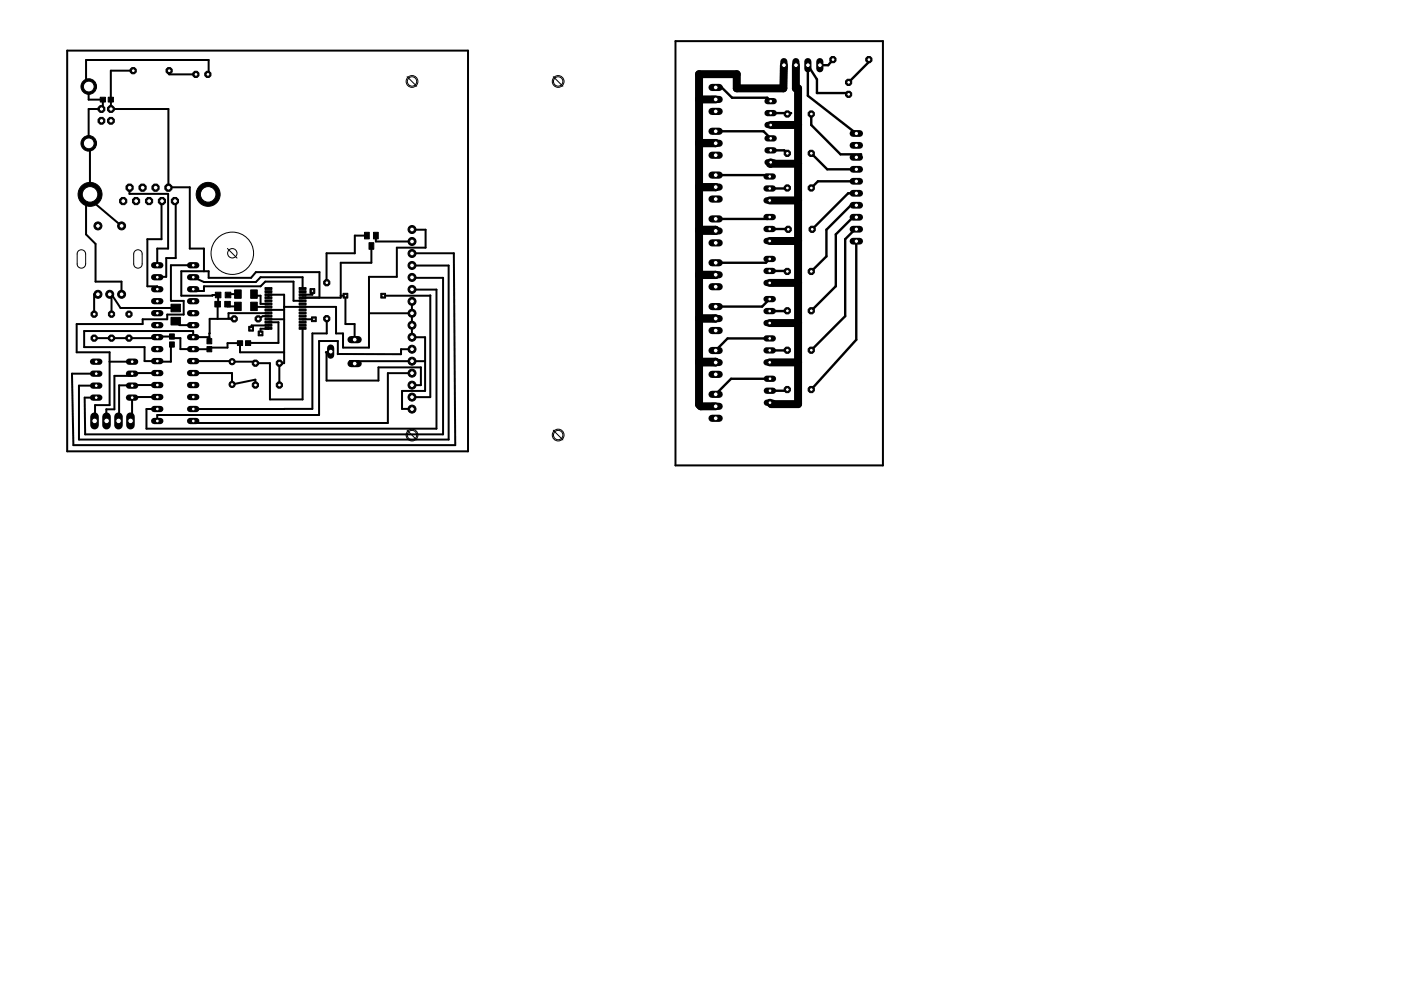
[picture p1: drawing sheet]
<svg xmlns="http://www.w3.org/2000/svg" width="297mm" height="210mm" viewBox="0 0 297 210" stroke-linecap="round" stroke-linejoin="round" font-family="sans-serif">
<g fill="#000" stroke="#000" stroke-width=".21">
<path d="M21.3 20.6h1.1v1h-1.1zM22.9 20.6h1.1v1h-1.1zM77.3 49.3h1v1.4h-1zM78.2 51.5h1v1.4h-1zM79.2 49.3h1v1.4h-1zM35.9 70.8h1.1v1.1h-1.1zM35.9 72.5h1.1v1.1h-1.1zM36.3 67.3h1.9v1.6h-1.9zM36.3 64.5h1.9v1.6h-1.9zM43.9 73.5h1v1.1h-1zM43.9 71.8h1v1.1h-1zM45.6 63.9h1.1v1.2h-1.1z"/>
<path d="M45.7 62h1.1v1.1h-1.1zM47.6 63.9h1.2v1.2h-1.2zM47.8 62h1.1v1.1h-1.1zM49.7 61.5h1.4v1.7h-1.4zM49.7 64.1h1.4v1.7h-1.4zM50.3 72.2h1.1v1.1h-1.1zM52 72.2h1.1v1.1h-1.1zM53.1 61.5h1.4v1.7h-1.4zM53.1 64.1h1.4v1.7h-1.4zM56.2 69.4h1.5v.4h-1.5zM56.2 68.8h1.5v.4h-1.5zM56.2 68.1h1.5v.4h-1.5z"/>
<path d="M56.2 67.5h1.5v.4h-1.5zM56.2 66.8h1.5v.4h-1.5zM56.2 66.2h1.5v.4h-1.5zM56.2 65.5h1.5v.4h-1.5zM56.2 64.9h1.5v.4h-1.5zM56.2 64.2h1.5v.4h-1.5zM56.2 63.6h1.5v.4h-1.5zM56.2 62.9h1.5v.4h-1.5zM56.2 62.3h1.5v.4h-1.5zM56.2 61.6h1.5v.4h-1.5zM56.2 61h1.5v.4h-1.5zM63.4 61h1.5v.4h-1.5z"/>
<path d="M63.4 61.6h1.5v.4h-1.5zM63.4 62.3h1.5v.4h-1.5zM63.4 62.9h1.5v.4h-1.5zM63.4 63.6h1.5v.4h-1.5zM63.4 64.2h1.5v.4h-1.5zM63.4 64.9h1.5v.4h-1.5zM63.4 65.5h1.5v.4h-1.5zM63.4 66.2h1.5v.4h-1.5zM63.4 66.8h1.5v.4h-1.5zM63.4 67.5h1.5v.4h-1.5zM63.4 68.1h1.5v.4h-1.5zM63.4 68.8h1.5v.4h-1.5z"/>
<path d="M63.4 69.4h1.5v.4h-1.5z"/>
</g>
<g fill="none" stroke="#000" stroke-width=".42">
<path d="M28.2 15h-4.7v8.1h12.2v16.7M35.9 15v.8h5.6M44.1 15.8l.1-.1v-3h-26v5.7h.6v2.7h3v2h-3v7.3h.3v11.8l6.7 5.7M27.5 39.8v1.3h8.1v11.6h-2.3v3.5M27.5 39.8h.1M35.7 39.7h4.5v13h3v4.8M19.1 41.7h-.9v8l2.1 2v8h5.5v2.7M34.3 42.6l-.1 8.1h-3v10h2.1v.6M37.1 42.6h.2v12.1h-2.1v4l-1.9 .1M41 56.2h-4.8v7.5l2.7 .1v2.9h-3.4v1h-5.3v1h-13.9v6h6.9v11.2h-3l-.2 3.3M41 58.8l2.2 1h11.1l.9-1h9v2.4M77.8 50h-2.6v3.7h-6l.1 6.2"/>
<path d="M78.7 52.2v3.5h-6.5v7.4h-8h3.5v-5.4h-13.4l-1.1 1.2h-9v-1.4h-5.8v5.2h6.6v-.2h1.2l-.1 5.1M79.7 50v1.2h7.6M87.3 48.7h2.9v3.8h-6.1v6.2h-5.9v15h-5.5v-3h-1.5v-5.6h-11M87.3 53.7h8.9l.3 40.7h-80.9l-.3-15.2h5.1M87.3 56.3h.1M87.3 58.8l6.6 .1v33.2h-75.8l-.2-7.8h2.5M87.3 56.3h7.8v36.9h-78.4v-11.4h3.7M20 71.7h13.3v-.3h3.1v.3h1.8v2.3h6.2v-.3h3.8v-1h2.7v2h9.3M20.7 62.4h-.7v4.2M23.2 76.7h4.8M23.2 62.4h.4M23.6 62.4v4.2"/>
<path d="M23.6 62.4l1.9 2.9h11.8M28 76.7h.1M33.3 79.1h-5.3v.6h-3.7v7.1h-1.8l.1 2.4M37.3 68.1l.8 .8h2.9M41 61.3v.4h2.2v-1h12l1-1h6v4.1h2M41 79.1h8.2v2.4l4.9-1v1.1M44.4 71.5h-3.4v-1.3h-23.2v3.4h12.8v3l5.6 .1v-3.7h.2M48.2 64.5v.5h2.2M50.4 62.4h-2.1v.1M53.8 65l3.1 .1M53.8 62.4v.3h1.4v1.7h1.7M56.9 63.1v-.6h3.3v14.5h-1v4.6"/>
<path d="M56.9 65.7h3.3M56.9 65.7h.1M56.9 66.4h-8.4v1.1l1.2 .1h-5.3v4.7M56.9 69h-3.6l-.1 .7M56.9 69.6l-1.7 .1v1M56.9 67.7h3.3M56.9 68.3h2.1v4.4h-6.4M56.9 67h-1.2l-1 .6M57.2 67.7h.1M64.2 67.7h2.3M64.2 69.6v15.1h-7v-7.7h-3.1v-.3l-13.1-.1M64.2 67.7h.1"/>
<path d="M66.2 61.7v.8h-2M69.3 67.6v3.1h-3.1v16h-25.2M70.1 74.5l-1 .2h.1v6h11v-2.8h9v3.8h-1.9M71.6 75.1v-2.8h-4v15.7h-34.3v1.3M72.2 62.7h1v6h2v3.3M78.2 66.4h9.1M81.2 62.7h10M87.3 61.4h.1M87.3 63.9v7.6h2.8v11.4h-4.9v3.8h2.1M87.3 61.4h5.2v29.5h-61.4v-4.2h2.2M87.3 74h-2.3v1.1h-13.4M87.3 79.1h-5.1v10.6h-40.8l-.4-.4"/>
<path d="M90.1 76.6h-15.9l1 .5M91.2 62.6v21.6h-3.9M28 81.7h-2.7v7.5h-.2M33.3 84.2h-5.3v5h-.3M33.3 81.6h-5.3v.2M60.2 86.7h.1M87.3 86.7h.1"/>
</g>
<g fill="none" stroke="#000" stroke-width=".51">
<path d="M151.7 18.5h1.3l2.2 2.2h7.5l.7 .7M176.6 12.6l-1 1.2h-1.8M184.2 12.6v.5l-4.3 4.4M151.7 37.1h11.2l.3 .3M151.7 27.8h10.2l1.5 1.5M163.4 31.9h2.9l.6 .6M163.4 24h4.3l-.8 .2M166.9 39.9l-3.7 .1M172 32.5l3.4 3.4h6.1M172 24.2v2.3l6.2 6.2h4.4l-1.1 .7M179.9 20l-.4-.3h-6.3v-2.9l-1.9-3v6.5l10.2 8M181.5 38.4h-8.1l-1.4 1.5"/>
<path d="M163.2 46l-.4 .4h-11.1M163.2 54.9l-.8 .8h-10.7M163.2 48.6h3.9M163.2 57.4l3.7 .2M181.5 51.1v20.9l-9.5 10.6M181.5 48.6h-.2l-2.1 2.1v16.3l-7.2 7.3M181.5 46.1h-.7l-3.6 3.6v11l-5.2 5.2M181.5 43.5h-1.1l-5.2 5.2v5.7l-3.2 3.2M181.5 41h-1.7l-7.6 7.6M163.2 71.8h-8.9l-2.6 2.5M163.2 63.4l-1.6 1.6h-9.9M166.9 74.3h-3.7"/>
<path d="M166.9 65.9l-3.7 .1M163.2 80.3h-8.2l-3.3 3.3M166.9 82.6l-.2 .2h-3.5"/>
</g>
<g fill="none" stroke="#000" stroke-width="1.7">
<path d="M166.2 13.8l-.1 4.9h-9.9v-3h-8v14.6l3.5 .1h-3.5v18.3h3.5v.3h-3.5v27.7h3.5v.2h-3.5v8.9l.4 .3h3.1M168.7 13.8v4.9h.5v67h-5.7l-.3-.3M148.2 21.1h3.5M148.2 39.7h3.5h-3.5M163.2 34.7h6M163.4 26.5h5.8M163.4 34.4v.3M148.2 58.3h3.5h-3.5M163.2 42.5h6M163.2 51.1h6M163.2 60h6M148.2 67.5h3.5h-3.5"/>
<path d="M163.2 76.8h6M163.2 68.5h6"/>
</g>
<path d="M40.3 56.2h1.3" fill="none" stroke="#000" stroke-width="1.3"/>
<circle cx="41" cy="56.2" r=".4" fill="#fff" stroke="#000" stroke-width=".21"/>
<path d="M40.3 58.8h1.3" fill="none" stroke="#000" stroke-width="1.3"/>
<circle cx="41" cy="58.8" r=".4" fill="#fff" stroke="#000" stroke-width=".21"/>
<path d="M40.3 61.3h1.3" fill="none" stroke="#000" stroke-width="1.3"/>
<circle cx="41" cy="61.3" r=".4" fill="#fff" stroke="#000" stroke-width=".21"/>
<path d="M40.3 63.9h1.3" fill="none" stroke="#000" stroke-width="1.3"/>
<circle cx="41" cy="63.9" r=".4" fill="#fff" stroke="#000" stroke-width=".21"/>
<path d="M40.3 66.4h1.3" fill="none" stroke="#000" stroke-width="1.3"/>
<circle cx="41" cy="66.4" r=".4" fill="#fff" stroke="#000" stroke-width=".21"/>
<path d="M40.3 68.9h1.3" fill="none" stroke="#000" stroke-width="1.3"/>
<circle cx="41" cy="68.9" r=".4" fill="#fff" stroke="#000" stroke-width=".21"/>
<path d="M40.3 71.5h1.3" fill="none" stroke="#000" stroke-width="1.3"/>
<circle cx="41" cy="71.5" r=".4" fill="#fff" stroke="#000" stroke-width=".21"/>
<path d="M40.3 74h1.3" fill="none" stroke="#000" stroke-width="1.3"/>
<circle cx="41" cy="74" r=".4" fill="#fff" stroke="#000" stroke-width=".21"/>
<path d="M40.3 76.6h1.3" fill="none" stroke="#000" stroke-width="1.3"/>
<circle cx="41" cy="76.6" r=".4" fill="#fff" stroke="#000" stroke-width=".21"/>
<path d="M40.3 79.1h1.3" fill="none" stroke="#000" stroke-width="1.3"/>
<circle cx="41" cy="79.1" r=".4" fill="#fff" stroke="#000" stroke-width=".21"/>
<path d="M40.3 81.6h1.3" fill="none" stroke="#000" stroke-width="1.3"/>
<circle cx="41" cy="81.6" r=".4" fill="#fff" stroke="#000" stroke-width=".21"/>
<path d="M40.3 84.2h1.3" fill="none" stroke="#000" stroke-width="1.3"/>
<circle cx="41" cy="84.2" r=".4" fill="#fff" stroke="#000" stroke-width=".21"/>
<path d="M40.3 86.7h1.3" fill="none" stroke="#000" stroke-width="1.3"/>
<circle cx="41" cy="86.7" r=".4" fill="#fff" stroke="#000" stroke-width=".21"/>
<path d="M40.3 89.3h1.3" fill="none" stroke="#000" stroke-width="1.3"/>
<circle cx="41" cy="89.3" r=".4" fill="#fff" stroke="#000" stroke-width=".21"/>
<path d="M32.7 89.3h1.3" fill="none" stroke="#000" stroke-width="1.3"/>
<circle cx="33.4" cy="89.3" r=".4" fill="#fff" stroke="#000" stroke-width=".21"/>
<path d="M32.7 86.7h1.3" fill="none" stroke="#000" stroke-width="1.3"/>
<circle cx="33.4" cy="86.7" r=".4" fill="#fff" stroke="#000" stroke-width=".21"/>
<path d="M32.7 84.2h1.3" fill="none" stroke="#000" stroke-width="1.3"/>
<circle cx="33.4" cy="84.2" r=".4" fill="#fff" stroke="#000" stroke-width=".21"/>
<path d="M32.7 81.6h1.3" fill="none" stroke="#000" stroke-width="1.3"/>
<circle cx="33.4" cy="81.6" r=".4" fill="#fff" stroke="#000" stroke-width=".21"/>
<path d="M32.7 79.1h1.3" fill="none" stroke="#000" stroke-width="1.3"/>
<circle cx="33.4" cy="79.1" r=".4" fill="#fff" stroke="#000" stroke-width=".21"/>
<path d="M32.7 76.6h1.3" fill="none" stroke="#000" stroke-width="1.3"/>
<circle cx="33.4" cy="76.6" r=".4" fill="#fff" stroke="#000" stroke-width=".21"/>
<path d="M32.7 74h1.3" fill="none" stroke="#000" stroke-width="1.3"/>
<circle cx="33.4" cy="74" r=".4" fill="#fff" stroke="#000" stroke-width=".21"/>
<path d="M32.7 71.5h1.3" fill="none" stroke="#000" stroke-width="1.3"/>
<circle cx="33.4" cy="71.5" r=".4" fill="#fff" stroke="#000" stroke-width=".21"/>
<path d="M32.7 68.9h1.3" fill="none" stroke="#000" stroke-width="1.3"/>
<circle cx="33.4" cy="68.9" r=".4" fill="#fff" stroke="#000" stroke-width=".21"/>
<path d="M32.7 66.4h1.3" fill="none" stroke="#000" stroke-width="1.3"/>
<circle cx="33.4" cy="66.4" r=".4" fill="#fff" stroke="#000" stroke-width=".21"/>
<path d="M32.7 63.9h1.3" fill="none" stroke="#000" stroke-width="1.3"/>
<circle cx="33.4" cy="63.9" r=".4" fill="#fff" stroke="#000" stroke-width=".21"/>
<path d="M32.7 61.3h1.3" fill="none" stroke="#000" stroke-width="1.3"/>
<circle cx="33.4" cy="61.3" r=".4" fill="#fff" stroke="#000" stroke-width=".21"/>
<path d="M32.7 58.8h1.3" fill="none" stroke="#000" stroke-width="1.3"/>
<circle cx="33.4" cy="58.8" r=".4" fill="#fff" stroke="#000" stroke-width=".21"/>
<path d="M32.7 56.2h1.3" fill="none" stroke="#000" stroke-width="1.3"/>
<circle cx="33.4" cy="56.2" r=".4" fill="#fff" stroke="#000" stroke-width=".21"/>
<circle cx="87.4" cy="86.7" r=".85" fill="#000" stroke="#000" stroke-width=".21"/>
<circle cx="87.4" cy="86.7" r=".51" fill="#fff" stroke="#000" stroke-width=".21"/>
<circle cx="87.4" cy="84.2" r=".85" fill="#000" stroke="#000" stroke-width=".21"/>
<circle cx="87.4" cy="84.2" r=".51" fill="#fff" stroke="#000" stroke-width=".21"/>
<circle cx="87.4" cy="81.7" r=".85" fill="#000" stroke="#000" stroke-width=".21"/>
<circle cx="87.4" cy="81.7" r=".51" fill="#fff" stroke="#000" stroke-width=".21"/>
<circle cx="87.4" cy="79.1" r=".85" fill="#000" stroke="#000" stroke-width=".21"/>
<circle cx="87.4" cy="79.1" r=".51" fill="#fff" stroke="#000" stroke-width=".21"/>
<circle cx="87.4" cy="76.6" r=".85" fill="#000" stroke="#000" stroke-width=".21"/>
<circle cx="87.4" cy="76.6" r=".51" fill="#fff" stroke="#000" stroke-width=".21"/>
<circle cx="87.4" cy="74" r=".85" fill="#000" stroke="#000" stroke-width=".21"/>
<circle cx="87.4" cy="74" r=".51" fill="#fff" stroke="#000" stroke-width=".21"/>
<circle cx="87.4" cy="71.5" r=".85" fill="#000" stroke="#000" stroke-width=".21"/>
<circle cx="87.4" cy="71.5" r=".51" fill="#fff" stroke="#000" stroke-width=".21"/>
<circle cx="87.4" cy="69" r=".85" fill="#000" stroke="#000" stroke-width=".21"/>
<circle cx="87.4" cy="69" r=".51" fill="#fff" stroke="#000" stroke-width=".21"/>
<circle cx="87.4" cy="66.4" r=".85" fill="#000" stroke="#000" stroke-width=".21"/>
<circle cx="87.4" cy="66.4" r=".51" fill="#fff" stroke="#000" stroke-width=".21"/>
<circle cx="87.4" cy="63.9" r=".85" fill="#000" stroke="#000" stroke-width=".21"/>
<circle cx="87.4" cy="63.9" r=".51" fill="#fff" stroke="#000" stroke-width=".21"/>
<circle cx="87.4" cy="61.4" r=".85" fill="#000" stroke="#000" stroke-width=".21"/>
<circle cx="87.4" cy="61.4" r=".51" fill="#fff" stroke="#000" stroke-width=".21"/>
<circle cx="87.4" cy="58.8" r=".85" fill="#000" stroke="#000" stroke-width=".21"/>
<circle cx="87.4" cy="58.8" r=".51" fill="#fff" stroke="#000" stroke-width=".21"/>
<circle cx="87.4" cy="56.3" r=".85" fill="#000" stroke="#000" stroke-width=".21"/>
<circle cx="87.4" cy="56.3" r=".51" fill="#fff" stroke="#000" stroke-width=".21"/>
<circle cx="87.4" cy="53.7" r=".85" fill="#000" stroke="#000" stroke-width=".21"/>
<circle cx="87.4" cy="53.7" r=".51" fill="#fff" stroke="#000" stroke-width=".21"/>
<circle cx="87.4" cy="51.2" r=".85" fill="#000" stroke="#000" stroke-width=".21"/>
<circle cx="87.4" cy="51.2" r=".51" fill="#fff" stroke="#000" stroke-width=".21"/>
<circle cx="87.4" cy="48.7" r=".85" fill="#000" stroke="#000" stroke-width=".21"/>
<circle cx="87.4" cy="48.7" r=".51" fill="#fff" stroke="#000" stroke-width=".21"/>
<circle cx="20.8" cy="62.4" r=".85" fill="#000" stroke="#000" stroke-width=".21"/>
<circle cx="20.8" cy="62.4" r=".51" fill="#fff" stroke="#000" stroke-width=".21"/>
<circle cx="23.3" cy="62.4" r=".85" fill="#000" stroke="#000" stroke-width=".21"/>
<circle cx="23.3" cy="62.4" r=".51" fill="#fff" stroke="#000" stroke-width=".21"/>
<circle cx="25.8" cy="62.4" r=".85" fill="#000" stroke="#000" stroke-width=".21"/>
<circle cx="25.8" cy="62.4" r=".51" fill="#fff" stroke="#000" stroke-width=".21"/>
<circle cx="20.8" cy="47.9" r=".85" fill="#000" stroke="#000" stroke-width=".21"/>
<circle cx="20.8" cy="47.9" r=".51" fill="#fff" stroke="#000" stroke-width=".21"/>
<circle cx="25.8" cy="47.9" r=".85" fill="#000" stroke="#000" stroke-width=".21"/>
<circle cx="25.8" cy="47.9" r=".51" fill="#fff" stroke="#000" stroke-width=".21"/>
<circle cx="37.1" cy="42.6" r=".83" fill="#000" stroke="#000" stroke-width=".21"/>
<circle cx="37.1" cy="42.6" r=".51" fill="#fff" stroke="#000" stroke-width=".21"/>
<circle cx="34.3" cy="42.6" r=".83" fill="#000" stroke="#000" stroke-width=".21"/>
<circle cx="34.4" cy="42.6" r=".51" fill="#fff" stroke="#000" stroke-width=".21"/>
<circle cx="31.6" cy="42.6" r=".83" fill="#000" stroke="#000" stroke-width=".21"/>
<circle cx="31.6" cy="42.6" r=".51" fill="#fff" stroke="#000" stroke-width=".21"/>
<circle cx="28.9" cy="42.6" r=".83" fill="#000" stroke="#000" stroke-width=".21"/>
<circle cx="28.9" cy="42.6" r=".51" fill="#fff" stroke="#000" stroke-width=".21"/>
<circle cx="26.1" cy="42.6" r=".83" fill="#000" stroke="#000" stroke-width=".21"/>
<circle cx="26.1" cy="42.6" r=".51" fill="#fff" stroke="#000" stroke-width=".21"/>
<circle cx="35.7" cy="39.8" r=".83" fill="#000" stroke="#000" stroke-width=".21"/>
<circle cx="35.7" cy="39.8" r=".51" fill="#fff" stroke="#000" stroke-width=".21"/>
<circle cx="33" cy="39.8" r=".83" fill="#000" stroke="#000" stroke-width=".21"/>
<circle cx="33" cy="39.8" r=".51" fill="#fff" stroke="#000" stroke-width=".21"/>
<circle cx="30.2" cy="39.8" r=".83" fill="#000" stroke="#000" stroke-width=".21"/>
<circle cx="30.2" cy="39.8" r=".51" fill="#fff" stroke="#000" stroke-width=".21"/>
<circle cx="27.5" cy="39.8" r=".83" fill="#000" stroke="#000" stroke-width=".21"/>
<circle cx="27.5" cy="39.8" r=".51" fill="#fff" stroke="#000" stroke-width=".21"/>
<circle cx="19.1" cy="41.2" r="2.54" fill="#000" stroke="#000" stroke-width=".21"/>
<circle cx="19.1" cy="41.2" r="1.65" fill="#fff" stroke="#000" stroke-width=".21"/>
<circle cx="44.1" cy="41.2" r="2.54" fill="#000" stroke="#000" stroke-width=".21"/>
<circle cx="44.1" cy="41.2" r="1.65" fill="#fff" stroke="#000" stroke-width=".21"/>
<circle cx="23.5" cy="23.1" r=".78" fill="#000" stroke="#000" stroke-width=".21"/>
<circle cx="23.5" cy="23.1" r=".47" fill="#fff" stroke="#000" stroke-width=".21"/>
<circle cx="23.5" cy="25.6" r=".78" fill="#000" stroke="#000" stroke-width=".21"/>
<circle cx="23.5" cy="25.6" r=".47" fill="#fff" stroke="#000" stroke-width=".21"/>
<circle cx="21.5" cy="25.6" r=".78" fill="#000" stroke="#000" stroke-width=".21"/>
<circle cx="21.5" cy="25.6" r=".47" fill="#fff" stroke="#000" stroke-width=".21"/>
<circle cx="21.5" cy="23.1" r=".78" fill="#000" stroke="#000" stroke-width=".21"/>
<circle cx="21.5" cy="23.1" r=".47" fill="#fff" stroke="#000" stroke-width=".21"/>
<circle cx="18.8" cy="30.4" r="1.65" fill="#000" stroke="#000" stroke-width=".21"/>
<circle cx="18.8" cy="30.4" r="1.14" fill="#fff" stroke="#000" stroke-width=".21"/>
<circle cx="18.8" cy="18.4" r="1.65" fill="#000" stroke="#000" stroke-width=".21"/>
<circle cx="18.8" cy="18.4" r="1.14" fill="#fff" stroke="#000" stroke-width=".21"/>
<circle cx="49.7" cy="67.6" r=".71" fill="#000" stroke="#000" stroke-width=".21"/>
<circle cx="49.7" cy="67.6" r=".4" fill="#fff" stroke="#000" stroke-width=".21"/>
<circle cx="54.7" cy="67.6" r=".71" fill="#000" stroke="#000" stroke-width=".21"/>
<circle cx="54.8" cy="67.6" r=".4" fill="#fff" stroke="#000" stroke-width=".21"/>
<circle cx="69.3" cy="67.6" r=".71" fill="#000" stroke="#000" stroke-width=".21"/>
<circle cx="69.3" cy="67.6" r=".4" fill="#fff" stroke="#000" stroke-width=".21"/>
<circle cx="69.3" cy="59.9" r=".71" fill="#000" stroke="#000" stroke-width=".21"/>
<circle cx="69.3" cy="59.9" r=".4" fill="#fff" stroke="#000" stroke-width=".21"/>
<path d="M70.1 73.8v1.5" fill="none" stroke="#000" stroke-width="1.5"/>
<circle cx="70.1" cy="74.5" r=".51" fill="#fff" stroke="#000" stroke-width=".21"/>
<path d="M74.4 72h1.5" fill="none" stroke="#000" stroke-width="1.5"/>
<circle cx="75.2" cy="72" r=".51" fill="#fff" stroke="#000" stroke-width=".21"/>
<path d="M74.4 77.1h1.5" fill="none" stroke="#000" stroke-width="1.5"/>
<circle cx="75.2" cy="77.1" r=".51" fill="#fff" stroke="#000" stroke-width=".21"/>
<circle cx="49.2" cy="81.5" r=".66" fill="#000" stroke="#000" stroke-width=".21"/>
<circle cx="49.2" cy="81.5" r=".4" fill="#fff" stroke="#000" stroke-width=".21"/>
<circle cx="49.2" cy="76.7" r=".66" fill="#000" stroke="#000" stroke-width=".21"/>
<circle cx="49.2" cy="76.7" r=".4" fill="#fff" stroke="#000" stroke-width=".21"/>
<circle cx="59.2" cy="81.6" r=".71" fill="#000" stroke="#000" stroke-width=".21"/>
<circle cx="59.2" cy="81.6" r=".4" fill="#fff" stroke="#000" stroke-width=".21"/>
<circle cx="54.1" cy="81.6" r=".71" fill="#000" stroke="#000" stroke-width=".21"/>
<circle cx="54.2" cy="81.6" r=".4" fill="#fff" stroke="#000" stroke-width=".21"/>
<circle cx="59.2" cy="77" r=".71" fill="#000" stroke="#000" stroke-width=".21"/>
<circle cx="59.2" cy="77" r=".4" fill="#fff" stroke="#000" stroke-width=".21"/>
<circle cx="54.1" cy="77" r=".71" fill="#000" stroke="#000" stroke-width=".21"/>
<circle cx="54.2" cy="77" r=".4" fill="#fff" stroke="#000" stroke-width=".21"/>
<path d="M27.3 84.3h1.4" fill="none" stroke="#000" stroke-width="1.3"/>
<circle cx="28" cy="84.3" r=".4" fill="#fff" stroke="#000" stroke-width=".21"/>
<path d="M27.3 81.8h1.4" fill="none" stroke="#000" stroke-width="1.3"/>
<circle cx="28" cy="81.8" r=".4" fill="#fff" stroke="#000" stroke-width=".21"/>
<path d="M19.7 81.8h1.4" fill="none" stroke="#000" stroke-width="1.3"/>
<circle cx="20.4" cy="81.8" r=".4" fill="#fff" stroke="#000" stroke-width=".21"/>
<path d="M19.7 84.3h1.4" fill="none" stroke="#000" stroke-width="1.3"/>
<circle cx="20.4" cy="84.3" r=".4" fill="#fff" stroke="#000" stroke-width=".21"/>
<path d="M27.3 79.2h1.4" fill="none" stroke="#000" stroke-width="1.3"/>
<circle cx="28" cy="79.2" r=".4" fill="#fff" stroke="#000" stroke-width=".21"/>
<path d="M27.3 76.7h1.4" fill="none" stroke="#000" stroke-width="1.3"/>
<circle cx="28" cy="76.7" r=".4" fill="#fff" stroke="#000" stroke-width=".21"/>
<path d="M19.7 79.2h1.4" fill="none" stroke="#000" stroke-width="1.3"/>
<circle cx="20.4" cy="79.2" r=".4" fill="#fff" stroke="#000" stroke-width=".21"/>
<path d="M19.7 76.7h1.4" fill="none" stroke="#000" stroke-width="1.3"/>
<circle cx="20.4" cy="76.7" r=".4" fill="#fff" stroke="#000" stroke-width=".21"/>
<path d="M27.7 88.3v1.8" fill="none" stroke="#000" stroke-width="1.8"/>
<circle cx="27.7" cy="89.2" r=".59" fill="#fff" stroke="#000" stroke-width=".21"/>
<path d="M25.1 88.3v1.8" fill="none" stroke="#000" stroke-width="1.8"/>
<circle cx="25.1" cy="89.2" r=".59" fill="#fff" stroke="#000" stroke-width=".21"/>
<path d="M22.6 88.3v1.8" fill="none" stroke="#000" stroke-width="1.8"/>
<circle cx="22.6" cy="89.2" r=".59" fill="#fff" stroke="#000" stroke-width=".21"/>
<path d="M20 88.3v1.8" fill="none" stroke="#000" stroke-width="1.8"/>
<circle cx="20.1" cy="89.2" r=".59" fill="#fff" stroke="#000" stroke-width=".21"/>
<path d="M151 83.6h1.5" fill="none" stroke="#000" stroke-width="1.5"/>
<circle cx="151.7" cy="83.6" r=".51" fill="#fff" stroke="#000" stroke-width=".21"/>
<path d="M151 86.1h1.5" fill="none" stroke="#000" stroke-width="1.5"/>
<circle cx="151.7" cy="86.1" r=".51" fill="#fff" stroke="#000" stroke-width=".21"/>
<path d="M151 88.7h1.5" fill="none" stroke="#000" stroke-width="1.5"/>
<circle cx="151.7" cy="88.7" r=".51" fill="#fff" stroke="#000" stroke-width=".21"/>
<path d="M151 74.3h1.5" fill="none" stroke="#000" stroke-width="1.5"/>
<circle cx="151.7" cy="74.3" r=".51" fill="#fff" stroke="#000" stroke-width=".21"/>
<path d="M151 76.9h1.5" fill="none" stroke="#000" stroke-width="1.5"/>
<circle cx="151.7" cy="76.9" r=".51" fill="#fff" stroke="#000" stroke-width=".21"/>
<path d="M151 79.4h1.5" fill="none" stroke="#000" stroke-width="1.5"/>
<circle cx="151.7" cy="79.4" r=".51" fill="#fff" stroke="#000" stroke-width=".21"/>
<path d="M151 65h1.5" fill="none" stroke="#000" stroke-width="1.5"/>
<circle cx="151.7" cy="65" r=".51" fill="#fff" stroke="#000" stroke-width=".21"/>
<path d="M151 67.5h1.5" fill="none" stroke="#000" stroke-width="1.5"/>
<circle cx="151.7" cy="67.5" r=".51" fill="#fff" stroke="#000" stroke-width=".21"/>
<path d="M151 70.1h1.5" fill="none" stroke="#000" stroke-width="1.5"/>
<circle cx="151.7" cy="70.1" r=".51" fill="#fff" stroke="#000" stroke-width=".21"/>
<path d="M151 55.7h1.5" fill="none" stroke="#000" stroke-width="1.5"/>
<circle cx="151.7" cy="55.7" r=".51" fill="#fff" stroke="#000" stroke-width=".21"/>
<path d="M151 58.3h1.5" fill="none" stroke="#000" stroke-width="1.5"/>
<circle cx="151.7" cy="58.3" r=".51" fill="#fff" stroke="#000" stroke-width=".21"/>
<path d="M151 60.8h1.5" fill="none" stroke="#000" stroke-width="1.5"/>
<circle cx="151.7" cy="60.8" r=".51" fill="#fff" stroke="#000" stroke-width=".21"/>
<path d="M151 46.4h1.5" fill="none" stroke="#000" stroke-width="1.5"/>
<circle cx="151.7" cy="46.4" r=".51" fill="#fff" stroke="#000" stroke-width=".21"/>
<path d="M151 49h1.5" fill="none" stroke="#000" stroke-width="1.5"/>
<circle cx="151.7" cy="49" r=".51" fill="#fff" stroke="#000" stroke-width=".21"/>
<path d="M151 51.5h1.5" fill="none" stroke="#000" stroke-width="1.5"/>
<circle cx="151.7" cy="51.5" r=".51" fill="#fff" stroke="#000" stroke-width=".21"/>
<path d="M151 37.1h1.5" fill="none" stroke="#000" stroke-width="1.5"/>
<circle cx="151.7" cy="37.1" r=".51" fill="#fff" stroke="#000" stroke-width=".21"/>
<path d="M151 39.7h1.5" fill="none" stroke="#000" stroke-width="1.5"/>
<circle cx="151.7" cy="39.7" r=".51" fill="#fff" stroke="#000" stroke-width=".21"/>
<path d="M151 42.2h1.5" fill="none" stroke="#000" stroke-width="1.5"/>
<circle cx="151.7" cy="42.2" r=".51" fill="#fff" stroke="#000" stroke-width=".21"/>
<path d="M151 27.8h1.5" fill="none" stroke="#000" stroke-width="1.5"/>
<circle cx="151.7" cy="27.8" r=".51" fill="#fff" stroke="#000" stroke-width=".21"/>
<path d="M151 30.4h1.5" fill="none" stroke="#000" stroke-width="1.5"/>
<circle cx="151.7" cy="30.4" r=".51" fill="#fff" stroke="#000" stroke-width=".21"/>
<path d="M151 32.9h1.5" fill="none" stroke="#000" stroke-width="1.5"/>
<circle cx="151.7" cy="32.9" r=".51" fill="#fff" stroke="#000" stroke-width=".21"/>
<path d="M151 18.5h1.5" fill="none" stroke="#000" stroke-width="1.5"/>
<circle cx="151.7" cy="18.5" r=".51" fill="#fff" stroke="#000" stroke-width=".21"/>
<path d="M151 21.1h1.5" fill="none" stroke="#000" stroke-width="1.5"/>
<circle cx="151.7" cy="21.1" r=".51" fill="#fff" stroke="#000" stroke-width=".21"/>
<path d="M151 23.6h1.5" fill="none" stroke="#000" stroke-width="1.5"/>
<circle cx="151.7" cy="23.6" r=".51" fill="#fff" stroke="#000" stroke-width=".21"/>
<path d="M166.2 13.1v1.5" fill="none" stroke="#000" stroke-width="1.5"/>
<circle cx="166.2" cy="13.8" r=".51" fill="#fff" stroke="#000" stroke-width=".21"/>
<path d="M168.7 13.1v1.5" fill="none" stroke="#000" stroke-width="1.5"/>
<circle cx="168.8" cy="13.8" r=".51" fill="#fff" stroke="#000" stroke-width=".21"/>
<path d="M171.3 13.1v1.5" fill="none" stroke="#000" stroke-width="1.5"/>
<circle cx="171.3" cy="13.8" r=".51" fill="#fff" stroke="#000" stroke-width=".21"/>
<path d="M173.8 13.1v1.5" fill="none" stroke="#000" stroke-width="1.5"/>
<circle cx="173.8" cy="13.8" r=".51" fill="#fff" stroke="#000" stroke-width=".21"/>
<path d="M180.8 51.1h1.5" fill="none" stroke="#000" stroke-width="1.4"/>
<circle cx="181.6" cy="51.1" r=".47" fill="#fff" stroke="#000" stroke-width=".21"/>
<path d="M180.8 48.6h1.5" fill="none" stroke="#000" stroke-width="1.4"/>
<circle cx="181.6" cy="48.6" r=".47" fill="#fff" stroke="#000" stroke-width=".21"/>
<path d="M180.8 46.1h1.5" fill="none" stroke="#000" stroke-width="1.4"/>
<circle cx="181.6" cy="46.1" r=".47" fill="#fff" stroke="#000" stroke-width=".21"/>
<path d="M180.8 43.5h1.5" fill="none" stroke="#000" stroke-width="1.4"/>
<circle cx="181.6" cy="43.5" r=".47" fill="#fff" stroke="#000" stroke-width=".21"/>
<path d="M180.8 41h1.5" fill="none" stroke="#000" stroke-width="1.4"/>
<circle cx="181.6" cy="41" r=".47" fill="#fff" stroke="#000" stroke-width=".21"/>
<path d="M180.8 35.9h1.5" fill="none" stroke="#000" stroke-width="1.4"/>
<circle cx="181.6" cy="35.9" r=".47" fill="#fff" stroke="#000" stroke-width=".21"/>
<path d="M180.8 38.4h1.5" fill="none" stroke="#000" stroke-width="1.4"/>
<circle cx="181.6" cy="38.4" r=".47" fill="#fff" stroke="#000" stroke-width=".21"/>
<path d="M180.8 28.3h1.5" fill="none" stroke="#000" stroke-width="1.4"/>
<circle cx="181.6" cy="28.3" r=".47" fill="#fff" stroke="#000" stroke-width=".21"/>
<path d="M180.8 33.4h1.5" fill="none" stroke="#000" stroke-width="1.4"/>
<circle cx="181.6" cy="33.4" r=".47" fill="#fff" stroke="#000" stroke-width=".21"/>
<path d="M180.8 30.8h1.5" fill="none" stroke="#000" stroke-width="1.4"/>
<circle cx="181.6" cy="30.8" r=".47" fill="#fff" stroke="#000" stroke-width=".21"/>
<path d="M162.6 80.3h1.3" fill="none" stroke="#000" stroke-width="1.3"/>
<circle cx="163.3" cy="80.3" r=".4" fill="#fff" stroke="#000" stroke-width=".21"/>
<path d="M162.6 85.4h1.3" fill="none" stroke="#000" stroke-width="1.3"/>
<circle cx="163.3" cy="85.4" r=".4" fill="#fff" stroke="#000" stroke-width=".21"/>
<path d="M162.6 82.8h1.3" fill="none" stroke="#000" stroke-width="1.3"/>
<circle cx="163.3" cy="82.8" r=".4" fill="#fff" stroke="#000" stroke-width=".21"/>
<path d="M162.5 71.8h1.4" fill="none" stroke="#000" stroke-width="1.3"/>
<circle cx="163.2" cy="71.8" r=".4" fill="#fff" stroke="#000" stroke-width=".21"/>
<path d="M162.5 76.8h1.4" fill="none" stroke="#000" stroke-width="1.3"/>
<circle cx="163.2" cy="76.8" r=".4" fill="#fff" stroke="#000" stroke-width=".21"/>
<path d="M162.5 74.3h1.4" fill="none" stroke="#000" stroke-width="1.3"/>
<circle cx="163.2" cy="74.3" r=".4" fill="#fff" stroke="#000" stroke-width=".21"/>
<path d="M162.5 63.4h1.4" fill="none" stroke="#000" stroke-width="1.3"/>
<circle cx="163.2" cy="63.4" r=".4" fill="#fff" stroke="#000" stroke-width=".21"/>
<path d="M162.5 68.5h1.4" fill="none" stroke="#000" stroke-width="1.3"/>
<circle cx="163.2" cy="68.5" r=".4" fill="#fff" stroke="#000" stroke-width=".21"/>
<path d="M162.5 66h1.4" fill="none" stroke="#000" stroke-width="1.3"/>
<circle cx="163.2" cy="66" r=".4" fill="#fff" stroke="#000" stroke-width=".21"/>
<path d="M162.5 54.9h1.4" fill="none" stroke="#000" stroke-width="1.3"/>
<circle cx="163.2" cy="54.9" r=".4" fill="#fff" stroke="#000" stroke-width=".21"/>
<path d="M162.5 60h1.4" fill="none" stroke="#000" stroke-width="1.3"/>
<circle cx="163.2" cy="60" r=".4" fill="#fff" stroke="#000" stroke-width=".21"/>
<path d="M162.5 57.4h1.4" fill="none" stroke="#000" stroke-width="1.3"/>
<circle cx="163.2" cy="57.4" r=".4" fill="#fff" stroke="#000" stroke-width=".21"/>
<path d="M162.5 46h1.4" fill="none" stroke="#000" stroke-width="1.3"/>
<circle cx="163.2" cy="46" r=".4" fill="#fff" stroke="#000" stroke-width=".21"/>
<path d="M162.5 51.1h1.4" fill="none" stroke="#000" stroke-width="1.3"/>
<circle cx="163.2" cy="51.1" r=".4" fill="#fff" stroke="#000" stroke-width=".21"/>
<path d="M162.5 48.6h1.4" fill="none" stroke="#000" stroke-width="1.3"/>
<circle cx="163.2" cy="48.6" r=".4" fill="#fff" stroke="#000" stroke-width=".21"/>
<path d="M162.5 37.4h1.4" fill="none" stroke="#000" stroke-width="1.3"/>
<circle cx="163.2" cy="37.4" r=".4" fill="#fff" stroke="#000" stroke-width=".21"/>
<path d="M162.5 42.5h1.4" fill="none" stroke="#000" stroke-width="1.3"/>
<circle cx="163.2" cy="42.5" r=".4" fill="#fff" stroke="#000" stroke-width=".21"/>
<path d="M162.5 40h1.4" fill="none" stroke="#000" stroke-width="1.3"/>
<circle cx="163.2" cy="40" r=".4" fill="#fff" stroke="#000" stroke-width=".21"/>
<path d="M162.7 29.3h1.3" fill="none" stroke="#000" stroke-width="1.3"/>
<circle cx="163.4" cy="29.3" r=".4" fill="#fff" stroke="#000" stroke-width=".21"/>
<path d="M162.7 34.4h1.3" fill="none" stroke="#000" stroke-width="1.3"/>
<circle cx="163.4" cy="34.4" r=".4" fill="#fff" stroke="#000" stroke-width=".21"/>
<path d="M162.7 31.9h1.3" fill="none" stroke="#000" stroke-width="1.3"/>
<circle cx="163.4" cy="31.9" r=".4" fill="#fff" stroke="#000" stroke-width=".21"/>
<path d="M162.7 21.4h1.3" fill="none" stroke="#000" stroke-width="1.3"/>
<circle cx="163.4" cy="21.4" r=".4" fill="#fff" stroke="#000" stroke-width=".21"/>
<path d="M162.7 26.5h1.3" fill="none" stroke="#000" stroke-width="1.3"/>
<circle cx="163.4" cy="26.5" r=".4" fill="#fff" stroke="#000" stroke-width=".21"/>
<path d="M162.7 24h1.3" fill="none" stroke="#000" stroke-width="1.3"/>
<circle cx="163.4" cy="24" r=".4" fill="#fff" stroke="#000" stroke-width=".21"/>
<circle cx="166.9" cy="82.6" r=".71" fill="#000" stroke="#000" stroke-width=".21"/>
<circle cx="166.9" cy="82.6" r=".4" fill="#fff" stroke="#000" stroke-width=".21"/>
<circle cx="172" cy="82.6" r=".71" fill="#000" stroke="#000" stroke-width=".21"/>
<circle cx="172" cy="82.6" r=".4" fill="#fff" stroke="#000" stroke-width=".21"/>
<circle cx="166.9" cy="74.3" r=".71" fill="#000" stroke="#000" stroke-width=".21"/>
<circle cx="166.9" cy="74.3" r=".4" fill="#fff" stroke="#000" stroke-width=".21"/>
<circle cx="172" cy="74.3" r=".71" fill="#000" stroke="#000" stroke-width=".21"/>
<circle cx="172" cy="74.3" r=".4" fill="#fff" stroke="#000" stroke-width=".21"/>
<circle cx="166.9" cy="65.9" r=".71" fill="#000" stroke="#000" stroke-width=".21"/>
<circle cx="166.9" cy="65.9" r=".4" fill="#fff" stroke="#000" stroke-width=".21"/>
<circle cx="172" cy="65.9" r=".71" fill="#000" stroke="#000" stroke-width=".21"/>
<circle cx="172" cy="65.9" r=".4" fill="#fff" stroke="#000" stroke-width=".21"/>
<circle cx="166.9" cy="57.6" r=".71" fill="#000" stroke="#000" stroke-width=".21"/>
<circle cx="166.9" cy="57.6" r=".4" fill="#fff" stroke="#000" stroke-width=".21"/>
<circle cx="172" cy="57.6" r=".71" fill="#000" stroke="#000" stroke-width=".21"/>
<circle cx="172" cy="57.6" r=".4" fill="#fff" stroke="#000" stroke-width=".21"/>
<circle cx="167.1" cy="48.6" r=".71" fill="#000" stroke="#000" stroke-width=".21"/>
<circle cx="167.1" cy="48.6" r=".4" fill="#fff" stroke="#000" stroke-width=".21"/>
<circle cx="172.2" cy="48.6" r=".71" fill="#000" stroke="#000" stroke-width=".21"/>
<circle cx="172.2" cy="48.6" r=".4" fill="#fff" stroke="#000" stroke-width=".21"/>
<circle cx="166.9" cy="39.9" r=".71" fill="#000" stroke="#000" stroke-width=".21"/>
<circle cx="166.9" cy="39.9" r=".4" fill="#fff" stroke="#000" stroke-width=".21"/>
<circle cx="172" cy="39.9" r=".71" fill="#000" stroke="#000" stroke-width=".21"/>
<circle cx="172" cy="39.9" r=".4" fill="#fff" stroke="#000" stroke-width=".21"/>
<circle cx="166.9" cy="32.5" r=".71" fill="#000" stroke="#000" stroke-width=".21"/>
<circle cx="166.9" cy="32.5" r=".4" fill="#fff" stroke="#000" stroke-width=".21"/>
<circle cx="172" cy="32.5" r=".71" fill="#000" stroke="#000" stroke-width=".21"/>
<circle cx="172" cy="32.5" r=".4" fill="#fff" stroke="#000" stroke-width=".21"/>
<circle cx="166.9" cy="24.2" r=".71" fill="#000" stroke="#000" stroke-width=".21"/>
<circle cx="166.9" cy="24.2" r=".4" fill="#fff" stroke="#000" stroke-width=".21"/>
<circle cx="172" cy="24.2" r=".71" fill="#000" stroke="#000" stroke-width=".21"/>
<circle cx="172" cy="24.2" r=".4" fill="#fff" stroke="#000" stroke-width=".21"/>
<circle cx="41.5" cy="15.8" r=".71" fill="#000" stroke="#000" stroke-width=".21"/>
<circle cx="41.6" cy="15.8" r=".4" fill="#fff" stroke="#000" stroke-width=".21"/>
<circle cx="44.1" cy="15.8" r=".71" fill="#000" stroke="#000" stroke-width=".21"/>
<circle cx="44.1" cy="15.8" r=".4" fill="#fff" stroke="#000" stroke-width=".21"/>
<circle cx="28.2" cy="15" r=".71" fill="#000" stroke="#000" stroke-width=".21"/>
<circle cx="28.3" cy="15" r=".4" fill="#fff" stroke="#000" stroke-width=".21"/>
<circle cx="35.9" cy="15" r=".71" fill="#000" stroke="#000" stroke-width=".21"/>
<circle cx="35.9" cy="15" r=".4" fill="#fff" stroke="#000" stroke-width=".21"/>
<circle cx="179.9" cy="17.5" r=".71" fill="#000" stroke="#000" stroke-width=".21"/>
<circle cx="179.9" cy="17.5" r=".4" fill="#fff" stroke="#000" stroke-width=".21"/>
<circle cx="179.9" cy="20" r=".71" fill="#000" stroke="#000" stroke-width=".21"/>
<circle cx="179.9" cy="20" r=".4" fill="#fff" stroke="#000" stroke-width=".21"/>
<circle cx="176.6" cy="12.6" r=".71" fill="#000" stroke="#000" stroke-width=".21"/>
<circle cx="176.6" cy="12.6" r=".4" fill="#fff" stroke="#000" stroke-width=".21"/>
<circle cx="184.2" cy="12.6" r=".71" fill="#000" stroke="#000" stroke-width=".21"/>
<circle cx="184.2" cy="12.6" r=".4" fill="#fff" stroke="#000" stroke-width=".21"/>
<circle cx="20" cy="71.7" r=".71" fill="#000" stroke="#000" stroke-width=".21"/>
<circle cx="20" cy="71.7" r=".4" fill="#fff" stroke="#000" stroke-width=".21"/>
<circle cx="20" cy="66.6" r=".71" fill="#000" stroke="#000" stroke-width=".21"/>
<circle cx="20" cy="66.6" r=".4" fill="#fff" stroke="#000" stroke-width=".21"/>
<circle cx="23.6" cy="71.7" r=".71" fill="#000" stroke="#000" stroke-width=".21"/>
<circle cx="23.7" cy="71.7" r=".4" fill="#fff" stroke="#000" stroke-width=".21"/>
<circle cx="23.6" cy="66.6" r=".71" fill="#000" stroke="#000" stroke-width=".21"/>
<circle cx="23.7" cy="66.6" r=".4" fill="#fff" stroke="#000" stroke-width=".21"/>
<circle cx="27.3" cy="71.7" r=".71" fill="#000" stroke="#000" stroke-width=".21"/>
<circle cx="27.4" cy="71.7" r=".4" fill="#fff" stroke="#000" stroke-width=".21"/>
<circle cx="27.3" cy="66.6" r=".71" fill="#000" stroke="#000" stroke-width=".21"/>
<circle cx="27.4" cy="66.6" r=".4" fill="#fff" stroke="#000" stroke-width=".21"/>
<path d="M80.7 62.2h1v1h-1z" fill="#000" stroke="#000" stroke-width=".21"/>
<circle cx="81.3" cy="62.7" r=".3" fill="#fff" stroke="#000" stroke-width=".21"/>
<path d="M72.7 62.2h1v1h-1z" fill="#000" stroke="#000" stroke-width=".21"/>
<circle cx="73.3" cy="62.7" r=".3" fill="#fff" stroke="#000" stroke-width=".21"/>
<path d="M52.7 69.2h1v1h-1z" fill="#000" stroke="#000" stroke-width=".21"/>
<circle cx="53.3" cy="69.7" r=".3" fill="#fff" stroke="#000" stroke-width=".21"/>
<path d="M54.7 70.2h1.1v1h-1.1z" fill="#000" stroke="#000" stroke-width=".21"/>
<circle cx="55.3" cy="70.7" r=".3" fill="#fff" stroke="#000" stroke-width=".21"/>
<path d="M66 67.2h1.1v1h-1.1z" fill="#000" stroke="#000" stroke-width=".21"/>
<circle cx="66.6" cy="67.7" r=".3" fill="#fff" stroke="#000" stroke-width=".21"/>
<path d="M65.7 61.2h1v1h-1z" fill="#000" stroke="#000" stroke-width=".21"/>
<circle cx="66.3" cy="61.7" r=".3" fill="#fff" stroke="#000" stroke-width=".21"/>
<path d="M14.2 10.7h85v85h-85zM143.2 8.7h44v90h-44z" fill="none" stroke="#000" stroke-width=".42"/>
<g fill="none" stroke="#000" stroke-width=".21">
<path d="M86.3 16.3l2 2M117.3 16.3l2 2M16.7 53.2a.92 .92 0 0 1 .9-.2 .92 .92 0 0 1 .6 .8v2.2a.9 .9 0 0 1-.9 .9 .9 .9 0 0 1-.9-.9v-2.4zM28.7 53.2a.9 .9 0 0 1 .9-.2 .9 .9 0 0 1 .5 .8v2.2a.9 .9 0 0 1-.9 .9 .9 .9 0 0 1-.9-.9v-2.2zM48.2 52.7l2 2M86.3 91.2l2 2.1M117.3 91.2l2 2.1"/>
<circle cx="87.4" cy="17.3" r="1.25"/>
<circle cx="87.4" cy="17.3" r=".99"/>
<circle cx="118.3" cy="17.3" r="1.25"/>
<circle cx="118.3" cy="17.3" r=".99"/>
<circle cx="49.3" cy="53.7" r=".99"/>
<circle cx="49.3" cy="53.7" r="4.5"/>
<circle cx="87.4" cy="92.2" r="1.25"/>
<circle cx="87.4" cy="92.2" r=".99"/>
<circle cx="118.3" cy="92.2" r="1.25"/>
<circle cx="118.3" cy="92.2" r=".99"/>
</g>
</svg>
